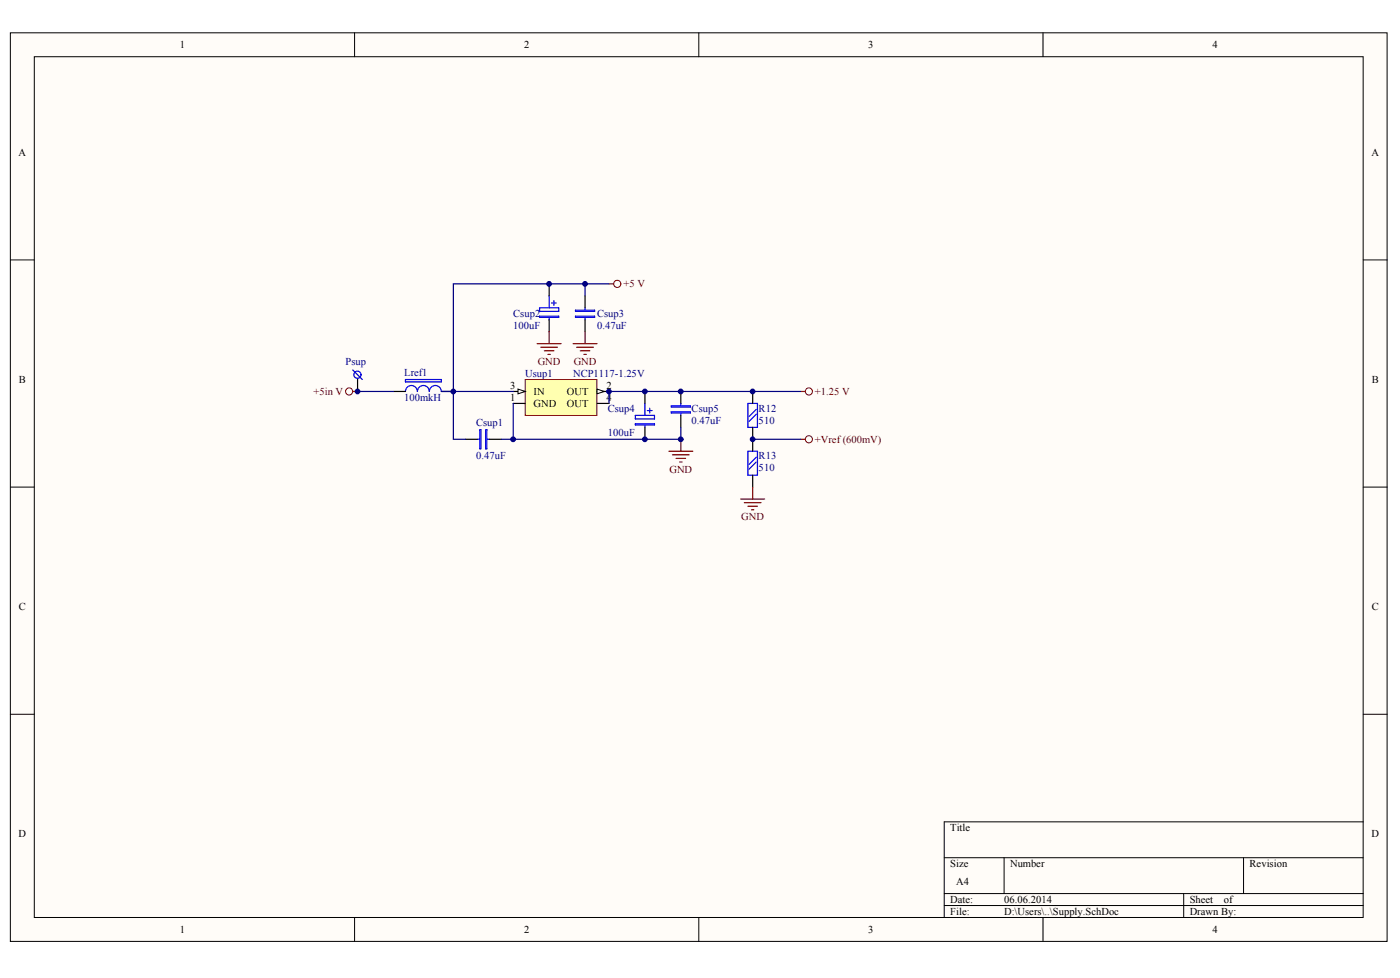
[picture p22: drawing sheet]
<svg xmlns="http://www.w3.org/2000/svg" width="288mm" height="201mm" viewBox="0 0 288 201" stroke-linecap="round" stroke-linejoin="round" font-family="sans-serif">
<defs><g id="words">
<g font-size="2.2">
<text x="37" y="9.9">1</text>
<text x="107.8" y="9.9">2</text>
<text x="178.5" y="9.9">3</text>
<text x="249.3" y="9.9">4</text>
<text x="3.8" y="32">A</text>
<text x="282" y="32">A</text>
<text x="3.9" y="78.7">B</text>
<text x="104.9" y="80">3</text>
<text x="104.9" y="82.4">1</text>
<text x="109.7" y="81.2">IN</text>
<text x="109.7" y="83.6">GND</text>
<text x="116.6" y="81.2">OUT</text>
<text x="116.6" y="83.6">OUT</text>
<text x="124.7" y="80">2</text>
<text x="124.7" y="82.4">4</text>
<text x="282.1" y="78.7">B</text>
<text x="3.9" y="125.4">C</text>
<text x="282.1" y="125.4">C</text>
<text x="3.8" y="172.1">D</text>
<text x="195.4" y="170.9">Title</text>
<text x="282" y="172.1">D</text>
<text x="195.4" y="178.3">Size</text>
<text x="207.7" y="178.3">Number</text>
<text x="256.9" y="178.3">Revision</text>
<text x="195.4" y="185.7">Date:</text>
<text x="196.6" y="182">A4</text>
<text x="206.5" y="185.7">06.06.2014</text>
<text x="244.6" y="185.7">Sheet</text>
<text x="251.7" y="185.7">of</text>
<text x="37" y="191.8">1</text>
<text x="107.8" y="191.8">2</text>
<text x="178.5" y="191.8">3</text>
<text x="195.4" y="188.1">File:</text>
<text x="206.5" y="188.1">D:\Users\..\Supply.SchDoc</text>
<text x="244.6" y="188.1">Drawn By:</text>
<text x="249.3" y="191.8">4</text>
</g>
<g font-size="2.2" fill="#800000">
<text x="128.2" y="59.1">+5 V</text>
<text x="110.6" y="75">GND</text>
<text x="118" y="75">GND</text>
<text x="64.4" y="81.2">+5in V</text>
<text x="167.6" y="81.2">+1.25 V</text>
<text x="167.6" y="91">+Vref(600mV)</text>
<text x="137.7" y="97.2">GND</text>
<text x="152.4" y="107">GND</text>
</g>
<g font-size="2.2" fill="#000080">
<text x="105.5" y="65.2">Csup2</text>
<text x="122.8" y="65.2">Csup3</text>
<text x="105.5" y="67.7">100uF</text>
<text x="122.8" y="67.7">0.47uF</text>
<text x="71.1" y="75">Psup</text>
<text x="83.1" y="77.3">Lref1</text>
<text x="108" y="77.5">Usup1</text>
<text x="117.8" y="77.5">NCP1117-1.25V</text>
<text x="83.1" y="82.4">100mkH</text>
<text x="97.9" y="87.6">Csup1</text>
<text x="125" y="84.6">Csup4</text>
<text x="125" y="89.5">100uF</text>
<text x="142.2" y="84.6">Csup5</text>
<text x="142.2" y="87.1">0.47uF</text>
<text x="156" y="84.6">R12</text>
<text x="156" y="87.1">510</text>
<text x="97.9" y="94.5">0.47uF</text>
<text x="156" y="94.5">R13</text>
<text x="156" y="96.9">510</text>
</g>
</g></defs>
<g fill="#fffcf8" stroke="#000" stroke-width=".21">
<path d="M2.1 6.7h283.1v186.9h-283.1z"/>
<path d="M7.1 11.7h273.2v176.9h-273.2z"/>
</g>
<g fill="none" stroke="#000" stroke-width=".21">
<path d="M72.9 6.7v5M143.7 6.7v5M214.5 6.7v5M2.1 53.4h5M280.3 53.4h4.9M2.1 100.2h5M280.3 100.2h4.9M2.1 146.9h5M280.3 146.9h4.9M194.2 176.4h86.1M206.5 176.4v7.3M255.7 176.4v7.3"/>
<path d="M280.3 169h-86.1v19.6M72.9 188.6v5M143.7 188.6v5M194.2 183.7h86.1M194.2 186.2h86.1M214.5 188.6v5M243.4 183.7v4.9"/>
</g>
<g fill="none" stroke="#00f" stroke-width=".25">
<path d="M83.4 78h7.4v.5h-7.4zM110.9 65h4v.2h-4zM110.9 63.3h4v.7h-4zM112.9 60.8v2.5M112.9 65.2v.5M113.4 62.3h1M113.9 61.8v1M118.3 65h4v.2h-4zM118.3 63.8h4v.2h-4zM120.3 63.3v.5M120.3 65.2v.5M83.4 80.5a1.22 1.22 0 0 1 1.2-1.2 1.22 1.22 0 0 1 1.2 1.2"/>
<path d="M85.8 80.5a1.22 1.22 0 0 1 1.3-1.2 1.22 1.22 0 0 1 1.2 1.2M88.3 80.5a1.22 1.22 0 0 1 1.2-1.2 1.22 1.22 0 0 1 1.2 1.2M98.1 90.3h.5M98.6 88.4h.3v3.9h-.3zM99.9 88.4h.2v3.9h-.2zM100.1 90.3h.5M130.6 87.1h4v.3h-4zM130.6 85.4h4v.7h-4zM132.6 82.9v2.5M132.6 87.4v.5M133.1 84.4h1M133.6 83.9v1"/>
<path d="M138 84.7h4v.2h-4zM138 83.4h4v.3h-4zM140 82.9v.5M140 84.9v.5"/>
</g>
<path d="M112.9 58.4v2.4M112.9 65.7v2.5M120.3 60.8v2.5M120.3 65.7v2.5M80.9 80.5h2.5M90.8 80.5h2.4M95.7 90.3h2.4M100.6 90.3h2.5M132.6 80.5v2.4M132.6 87.9v2.4M140 80.5v2.4M140 85.4v2.5" fill="none" stroke="#000" stroke-width=".25"/>
<path d="M120.3 58.4v2.4M125.2 58.4h-32v22.1M73.5 80.5h7.4M125.2 80.5h39.4M140 87.9v2.4h-36.9" fill="none" stroke="#000080" stroke-width=".25"/>
<g fill="none" stroke="#800000" stroke-width=".21">
<circle cx="126.9" cy="58.4" r=".74"/>
<circle cx="71.8" cy="80.5" r=".73"/>
<circle cx="166.3" cy="80.5" r=".73"/>
</g>
<g fill="none" stroke="#800000" stroke-width=".25">
<path d="M125.2 58.4h1M110.5 70.7h4.9M111.2 71.4h3.4M111.9 72.1h2M112.7 72.9h.5M112.9 68.2v2.5M117.8 70.7h5M118.6 71.4h3.4M119.3 72.1h2M120.1 72.9h.4M120.3 68.2v2.5M72.5 80.5h1"/>
<path d="M164.6 80.5h1"/>
</g>
<path d="M108 78h14.7v7.4h-14.7z" fill="#ffffb0" stroke="#800000" stroke-width=".21"/>
<path d="M105.5 80.5h2.5" fill="none" stroke="#000" stroke-width=".25"/>
<path d="M106.5 80l1.5 .5-1.5 .5z" fill="#fffcf8" stroke="#000" stroke-width=".21"/>
<path d="M105.5 82.9h2.5M122.8 80.5h2.4" fill="none" stroke="#000" stroke-width=".25"/>
<path d="M122.8 80l1.4 .5-1.4 .5z" fill="#fffcf8" stroke="#000" stroke-width=".21"/>
<path d="M73.5 78v2.5M122.8 82.9h2.4M154.8 80.5v2.4M154.8 87.9v4.9M154.8 97.7v2.5" fill="none" stroke="#000" stroke-width=".25"/>
<path d="M90.8 80.5h14.7M93.2 80.5v9.8h2.5M105.5 82.9v7.4M125.2 80.5v2.4M154.8 90.3h9.8" fill="none" stroke="#000080" stroke-width=".25"/>
<path d="M137.5 92.8h5M138.3 93.5h3.4M139 94.3h2M139.7 95h.5M140 90.3v2.5M164.6 90.3h1M152.3 102.6h4.9M153 103.3h3.5M153.8 104.1h1.9M154.5 104.8h.5M154.8 100.2v2.4" fill="none" stroke="#800000" stroke-width=".25"/>
<g fill="none" stroke="#00f" stroke-width=".25">
<path d="M72.5 76.1l2 1.9M73.5 77.8v.2M153.8 82.9h1.9v5h-1.9zM153.8 92.8h1.9v4.9h-1.9zM155.5 85.2l-1.5 1.4M155.5 84.2l-1.5 1.5M155.5 94l-1.5 1.5M155.5 95l-1.5 1.5"/>
<circle cx="73.5" cy="77" r=".74"/>
</g>
<circle cx="166.3" cy="90.3" r=".73" fill="none" stroke="#800000" stroke-width=".21"/>
<g fill="#000080" stroke="#000080" stroke-width=".21">
<circle cx="73.5" cy="80.5" r=".49"/>
<circle cx="93.2" cy="80.5" r=".49"/>
<circle cx="105.5" cy="90.3" r=".49"/>
<circle cx="112.9" cy="58.4" r=".49"/>
<circle cx="120.3" cy="58.4" r=".49"/>
<circle cx="125.2" cy="80.5" r=".49"/>
<circle cx="132.6" cy="90.3" r=".49"/>
<circle cx="132.6" cy="80.5" r=".49"/>
<circle cx="140" cy="90.3" r=".49"/>
<circle cx="140" cy="80.5" r=".49"/>
<circle cx="154.7" cy="90.3" r=".49"/>
<circle cx="154.7" cy="80.5" r=".49"/>
</g>
<use href="#words"/>
</svg>
